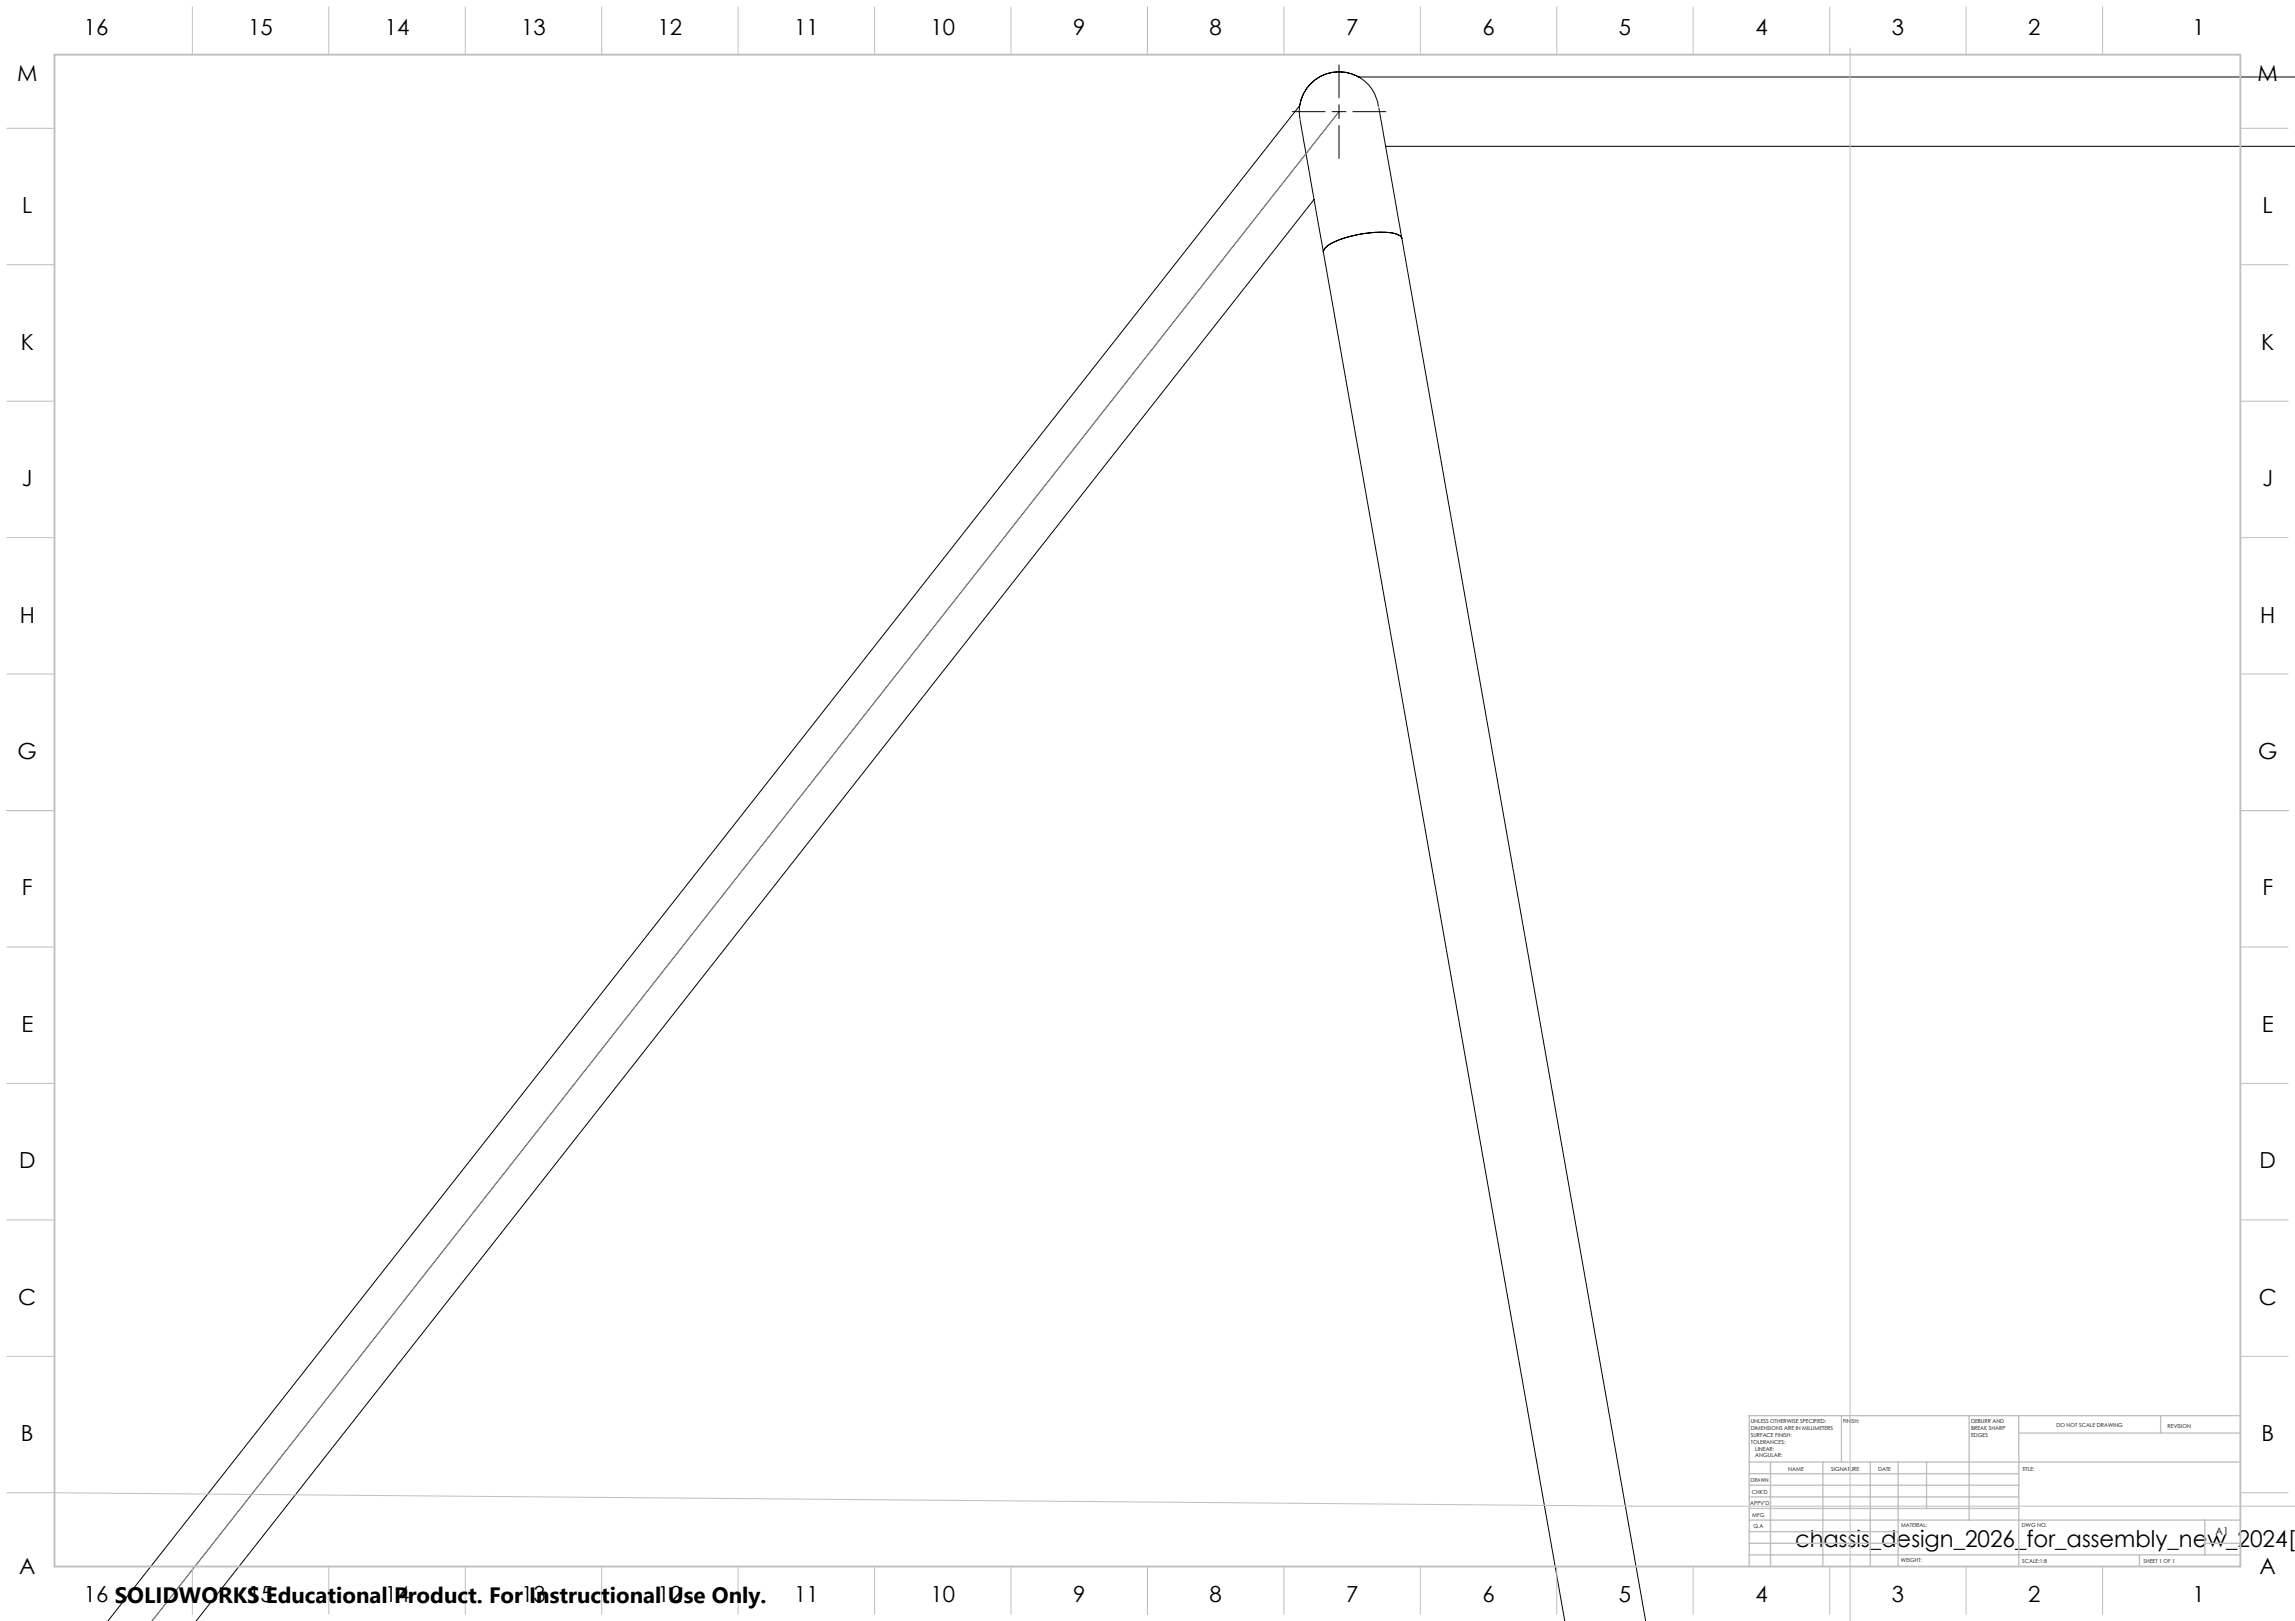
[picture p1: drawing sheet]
<svg xmlns="http://www.w3.org/2000/svg" width="841mm" height="594mm" viewBox="0 0 841 594" stroke-linecap="round" stroke-linejoin="round" font-family="sans-serif">
<defs><g id="words">
<text font-size="8.5" x="657.8" y="566.7">chassis_design_2026_for_assembly_new_2024[1</text>
<g font-size="8.1">
<text x="30.7" y="13">16</text>
<text x="91" y="13">15</text>
<text x="141" y="13">14</text>
<text x="191" y="13">13</text>
<text x="241" y="13">12</text>
<text x="291" y="13">11</text>
<text x="341" y="13">10</text>
<text x="393.2" y="13">9</text>
<text x="443.2" y="13">8</text>
<text x="493.2" y="13">7</text>
<text x="543.2" y="13">6</text>
<text x="593.2" y="13">5</text>
<text x="643.2" y="13">4</text>
<text x="693.2" y="13">3</text>
<text x="743.2" y="13">2</text>
<text x="803.5" y="13">1</text>
<text x="6.3" y="29.6">M</text>
<text x="827.3" y="29.6">M</text>
<text x="8.1" y="78.1">L</text>
<text x="829.1" y="78.1">L</text>
<text x="7.6" y="128.1">K</text>
<text x="828.6" y="128.1">K</text>
<text x="8" y="178.1">J</text>
<text x="829" y="178.1">J</text>
<text x="7.2" y="228.1">H</text>
<text x="828.2" y="228.1">H</text>
<text x="6.5" y="278.1">G</text>
<text x="827.5" y="278.1">G</text>
<text x="8" y="328.1">F</text>
<text x="829" y="328.1">F</text>
<text x="7.8" y="378.1">E</text>
<text x="828.8" y="378.1">E</text>
<text x="7" y="428.1">D</text>
<text x="828" y="428.1">D</text>
<text x="6.7" y="478.1">C</text>
<text x="827.7" y="478.1">C</text>
<text x="7.7" y="528.1">B</text>
<text x="828.7" y="528.1">B</text>
<text x="7" y="576.6">A</text>
<text x="828" y="576.6">A</text>
<text x="30.7" y="587">16 SOLIDWORKS Educational Product. For Instructional Use Only.</text>
<text x="91" y="587">15</text>
<text x="141" y="587">14</text>
<text x="191" y="587">13</text>
<text x="241" y="587">12</text>
<text x="291" y="587">11</text>
<text x="341" y="587">10</text>
<text x="393.2" y="587">9</text>
<text x="443.2" y="587">8</text>
<text x="493.2" y="587">7</text>
<text x="543.2" y="587">6</text>
<text x="593.2" y="587">5</text>
<text x="643.2" y="587">4</text>
<text x="693.2" y="587">3</text>
<text x="743.2" y="587">2</text>
<text x="803.5" y="587">1</text>
</g>
<text font-size="3.9" x="811.9" y="562.5">A1</text>
<g font-size="2">
<text x="641.6" y="521.6">UNLESS OTHERWISE SPECIFIED:</text>
<text x="675.4" y="521.6">FINISH:</text>
<text x="722.3" y="521.5">DEBURR AND</text>
<text x="641.6" y="524.1">DIMENSIONS ARE IN MILLIMETERS</text>
<text x="641.6" y="526.6">SURFACE FINISH:</text>
<text x="722.3" y="524">BREAK SHARP</text>
<text x="722.3" y="526.5">EDGES</text>
<text x="753.6" y="523">DO NOT SCALE DRAWING</text>
<text x="794.3" y="523.2">REVISION</text>
<text x="641.6" y="529.1">TOLERANCES:</text>
<text x="643.2" y="531.6">LINEAR:</text>
<text x="643.2" y="534.1">ANGULAR:</text>
<text x="655.3" y="539">NAME</text>
<text x="671" y="538.9">SIGNATURE</text>
<text x="688.2" y="538.9">DATE</text>
<text x="741.1" y="538.9">TITLE:</text>
<text x="641.6" y="543.1">DRAWN</text>
<text x="641.4" y="551.4">APPV'D</text>
<text x="641.9" y="547.3">CHK'D</text>
<text x="642.1" y="555.8">MFG</text>
<text x="642.5" y="560">Q.A</text>
<text x="696.6" y="559.5">MATERIAL:</text>
<text x="741" y="559.5">DWG NO.</text>
<text x="696.6" y="572.5">WEIGHT:</text>
<text x="741.1" y="572.6">SCALE:1:8</text>
<text x="785.5" y="572.6">SHEET 1 OF 1</text>
</g>
</g></defs>
<g fill="none" stroke="#000" stroke-width=".37">
<path d="M476.2 38.7l-.1 2.5 .3 2.5M476.2 38.7l-436.7 555.4M490.7 23.8v12M490.7 38.4v5.1M497.9 28.2a14.6 14.6 0 0 0-21.7 10.5M497.9 28.2h343.2M497.9 28.2a14.3 14.3 0 0 1 7.2 10.7M505.3 39.5l8.4 47.9M473.6 40.9h12M476.4 44.1l8.6 48.4M488.1 40.9h5.1M490.7 46v12"/>
<path d="M495.8 40.9h12M507.8 53.6h333.3M481.5 73.1l-409.7 521M485 92.5l88.4 501.6M513.7 87.4a2.93 2.93 0 0 0-2.7-1.9 39.3 39.3 0 0 0-24.5 4.6 2.57 2.57 0 0 0-1.5 2.4M513.7 87.4l89.4 506.7"/>
</g>
<path d="M490.7 40.9l-435 553.2" fill="none" stroke="#808080" stroke-width=".37"/>
<g fill="none" stroke="#c0c0c0" stroke-width=".37">
<path d="M70.5 2.5v17.5M120.5 2.5v17.5M170.5 2.5v17.5M220.5 2.5v17.5M270.5 2.5v17.5M320.5 2.5v17.5M370.5 2.5v17.5M420.5 2.5v17.5M470.5 2.5v17.5M520.5 2.5v17.5M570.5 2.5v17.5M620.5 2.5v17.5"/>
<path d="M670.5 2.5v17.5M678 17.6v576.5M720.5 2.5v17.5M770.5 2.5v17.5M2.5 47h17.5M821 47h17.5M2.5 97h17.5M821 97h17.5M2.5 147h17.5M821 147h17.5M2.5 197h17.5M821 197h17.5"/>
<path d="M2.5 247h17.5M821 247h17.5M2.5 297h17.5M821 297h17.5M2.5 347h17.5M821 347h17.5M2.5 397h17.5M821 397h17.5M2.5 447h17.5M821 447h17.5M2.5 497h17.5M821 497h17.5"/>
<path d="M2.5 547l595.5 4.9h243.1M821 547h17.5M70.5 574v17.5M120.5 574v17.5M170.5 574v17.5M220.5 574v17.5M270.5 574v17.5M320.5 574v17.5M370.5 574v17.5M420.5 574v17.5M470.5 574v17.5M520.5 574v17.5"/>
<path d="M570.5 574v17.5M620.5 574v17.5M670.5 574v17.5M720.5 574v17.5M770.5 574v17.5"/>
</g>
<g fill="none" stroke="#c0c0c0" stroke-width=".5">
<path d="M674.8 518.8v17M721.6 518.8v38.2M739.8 518.8v55.2M791.8 518.8v6.3M821 518.8h-180v55.2M641 535.8h180M648.8 535.8v38.2M668 535.8v38.2M685.4 535.8v38.2M695.6 535.8v38.2M706 535.8v17M739.8 525.1h81.2"/>
<path d="M641 552.8h98.8M641 548.5h98.8M641 544.3h98.8M641 540h98.8M641 557h180M808 557v12.8M641 569.8h180M641 565.5h54.6M641 561.3h54.6M784 569.8v4.2M808 565.5h13"/>
</g>
<path d="M20 20h801v554h-801z" fill="none" stroke="#c0c0c0" stroke-width=".7"/>
<use href="#words"/>
</svg>
